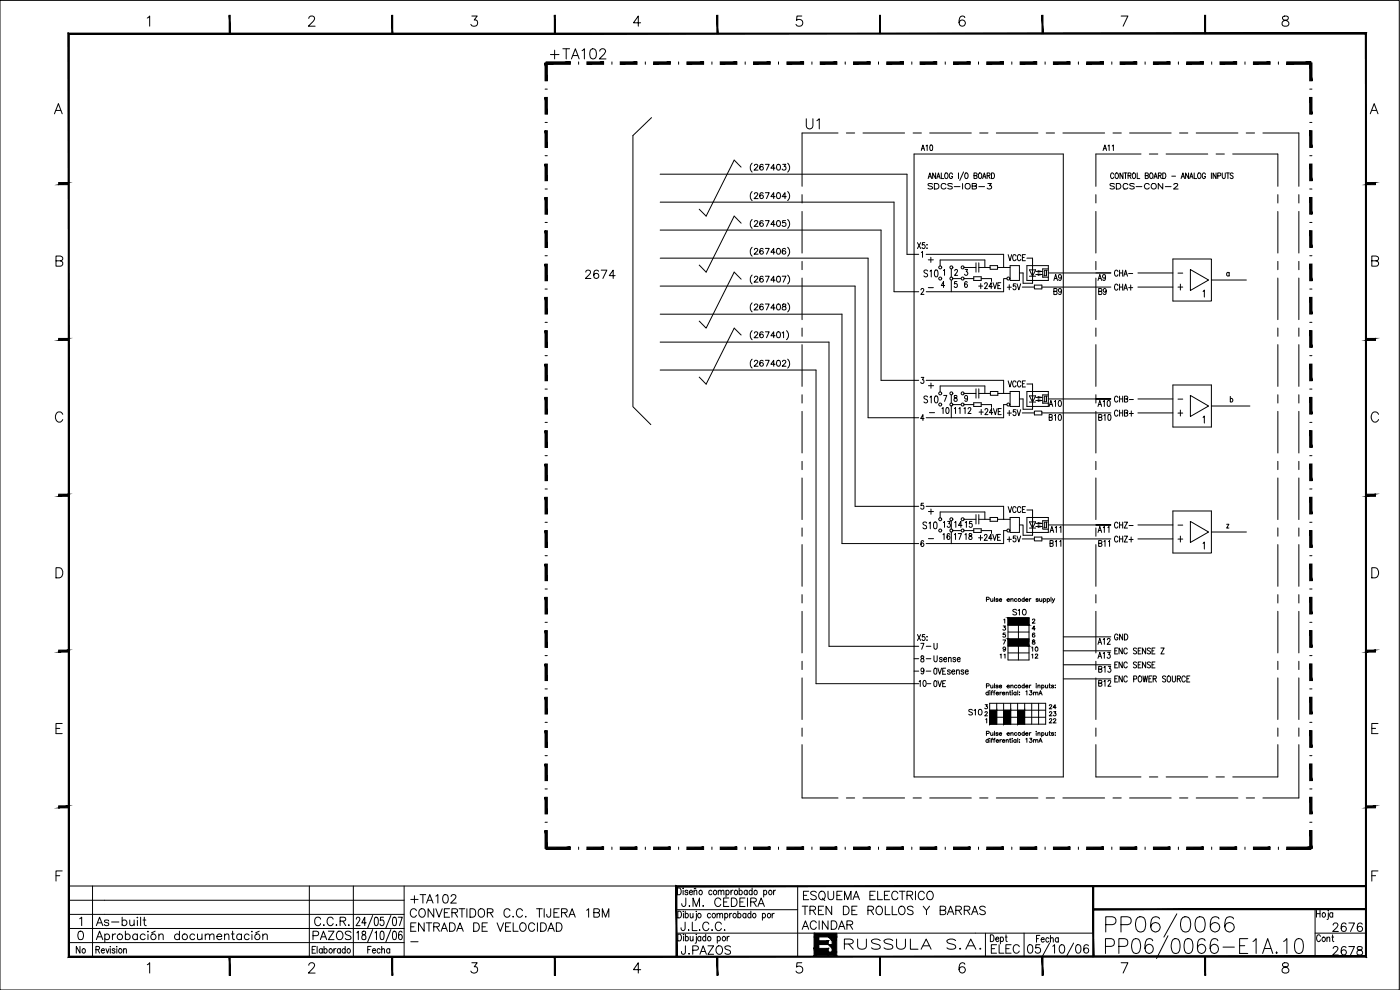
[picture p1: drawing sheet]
<svg xmlns="http://www.w3.org/2000/svg" width="420mm" height="297mm" viewBox="0 0 420 297" stroke-linecap="round" stroke-linejoin="round" font-family="sans-serif">
<defs><g id="words">
<text font-size="11" x="330.6" y="282.2">PP06/0066</text>
<g font-size="6.6">
<text x="164" y="19">+TA102</text>
<text x="240.6" y="39.9">U1</text>
<text x="252.2" y="286.1">RUSSULA S.A.</text>
</g>
<g font-size="6.2">
<text x="122.1" y="272.3">+TA102</text>
<text x="239.9" y="271.3">ESQUEMA ELECTRICO</text>
<text x="122.1" y="280.8">ENTRADA DE VELOCIDAD</text>
<text x="122.1" y="276.6">CONVERTIDOR C.C. TIJERA 1BM</text>
<text x="398.6" y="280.8">2676</text>
<text x="92.8" y="283.3">PAZOS</text>
</g>
<g font-size="5.7">
<text x="174.6" y="84.7">2674</text>
<text x="203.2" y="273">J.M. CEDEIRA</text>
<text x="239.5" y="275.5">TREN DE ROLLOS Y BARRAS</text>
<text x="27.5" y="279">As-built</text>
<text x="93.1" y="279">C.C.R.</text>
<text x="239.5" y="280.1">ACINDAR</text>
<text x="203.2" y="287.5">J.PAZOS</text>
<text x="296.3" y="287.2">ELEC</text>
<text x="398.6" y="287.9">2678</text>
</g>
<g font-size="5.3">
<text x="276.2" y="84.3">S10</text>
<text x="276.2" y="122.1">S10</text>
<text x="275.9" y="159.8">S10</text>
<text x="21.5" y="287.2">No</text>
</g>
<g font-size="4.9">
<text x="277.3" y="80.1">+</text>
<text x="301.3" y="79.4">VCCE</text>
<text x="333.4" y="84">CHA-</text>
<text x="292.5" y="87.8">+24VE</text>
<text x="300.9" y="88.2">+5V</text>
<text x="315" y="85.4">A9</text>
<text x="315" y="89.6">B9</text>
<text x="328.4" y="85.4">A9</text>
<text x="328.4" y="89.6">B9</text>
<text x="333.4" y="88.2">CHA+</text>
<text x="277.3" y="117.8">+</text>
<text x="281.5" y="125.2">10</text>
<text x="288.2" y="125.2">12</text>
<text x="288.9" y="125.2" transform="rotate(-90 288.9 125.2)">11</text>
<text x="292.5" y="125.6">+24VE</text>
<text x="300.9" y="125.9">+5V</text>
<text x="313.6" y="123.1">A10</text>
<text x="328.4" y="123.1">A10</text>
<text x="333.4" y="125.9">CHB+</text>
<text x="333.4" y="121.7">CHB-</text>
<text x="313.6" y="127.4">B10</text>
<text x="328.4" y="127.4">B10</text>
<text x="277.3" y="155.6">+</text>
<text x="301.3" y="154.9">VCCE</text>
<text x="281.9" y="159.5">13</text>
<text x="285.4" y="159.5">14</text>
<text x="288.6" y="159.5">15</text>
<text x="314" y="160.9">A11</text>
<text x="328.4" y="160.9">A11</text>
<text x="333.4" y="159.8">CHZ-</text>
<text x="281.9" y="163">16</text>
<text x="288.2" y="163">18</text>
<text x="292.5" y="163.3">+24VE</text>
<text x="300.9" y="163.7">+5V</text>
<text x="314" y="165.1">B11</text>
<text x="328.4" y="165.1">B11</text>
<text x="333.4" y="163.7">CHZ+</text>
<text x="302.7" y="185.9">S10</text>
<text x="328.4" y="194.4">A12</text>
<text x="333.4" y="193.3">GND</text>
<text x="279" y="203.6">0VE</text>
<text x="328.4" y="198.6">A13</text>
<text x="328.4" y="202.8">B13</text>
<text x="274.5" y="207.1">10</text>
<text x="279" y="207.1">0VE</text>
<text x="328.4" y="207.1">B12</text>
<text x="289.6" y="215.9">S10</text>
<text x="394.1" y="283.6">Cont</text>
</g>
<g font-size="4.4">
<text x="275.2" y="46.2">A10</text>
<text x="329.8" y="46.2">A11</text>
<text x="277.3" y="57.9">SDCS-IOB-3</text>
<text x="332" y="57.9">SDCS-CON-2</text>
<text x="283.3" y="203.6">sense</text>
</g>
<g font-size="4">
<text x="308.3" y="196.5">10</text>
<text x="280.8" y="199.7">sense</text>
<text x="298.8" y="198.6">11</text>
<text x="294.2" y="215.9">2</text>
<text x="313.6" y="215.9">23</text>
</g>
<g font-size="2.6">
<text x="352.4" y="83.3">-</text>
<text x="277.3" y="87.5">-</text>
<text x="277.6" y="124.9">-</text>
<text x="352.4" y="121">-</text>
<text x="352.4" y="158.7">-</text>
<text x="277.3" y="163">-</text>
<text x="122.1" y="283.6">-</text>
</g>
</g></defs>
<!-- layer: 2 -->
<g fill="none" stroke="#000" stroke-width=".3">
<path d="M193.7 18.6v.7M203.7 18.6v.7M213.7 18.6v.7M223.6 18.6v.7M233.6 18.6v.7M243.7 18.6v.7M253.7 18.6v.7M263.7 18.6v.7M273.6 18.6v.7M283.7 18.6v.7M293.7 18.6v.7M303.7 18.6v.7"/>
<path d="M313.6 18.6v.7M323.6 18.6v.7M333.7 18.6v.7M343.7 18.6v.7M353.7 18.6v.7M363.6 18.6v.7M373.6 18.6v.7M383.7 18.6v.7M393.4 18.6v.7M163.6 26.7h.7M163.6 36.7h.7M195.5 35.3l-5.6 5.4v81.3l5.4 5.4"/>
<path d="M393.1 26.7h.6M393.1 36.7h.6M163.6 46.7h.7M163.6 56.7h.7M198.1 52.3h74.1v24h2.1M222.4 50.2l-2.1-2.2-8.4 16.8-2.1-2M225.7 57.5a1.92 1.92 0 0 0 0 2.7M225.7 49a1.87 1.87 0 0 0 0 2.6M226.4 58.2l.3-.4h.4l.3 .4-.2 .5-.9 .9h1.2M226.4 49.7l.3-.4 .5 .1 .2 .2-1.1 1.4h1.2M229 58.1l-.1-.2a.87 .87 0 0 0-1 .6 .87 .87 0 0 0 .6 1.1 .55 .55 0 0 0 .6-.5 .55 .55 0 0 0-.5-.6 .55 .55 0 0 0-.6 .5M229 49.6l-.1-.2a.85 .85 0 0 0-1 .6 .85 .85 0 0 0 .6 1 .55 .55 0 0 0 .6-.5 .55 .55 0 0 0-.5-.6 .55 .55 0 0 0-.6 .5"/>
<path d="M229.7 57.8h1.1l-.8 1.8M229.7 49.3h1.1l-.8 1.7M232.6 59h-1.2l.8-1.2v1.8M232.6 50.4h-1.2l.8-1.1v1.7M233.3 57.9l.3-.1a.92 .92 0 0 1 .6 .9 .92 .92 0 0 1-.6 .9 1.14 1.14 0 0 1-.3-1.7zM233.3 49.4a.85 .85 0 0 1 1 .6 .85 .85 0 0 1-.6 1h-.1a1.1 1.1 0 0 1-.3-1.6zM234.9 49.3h.9l-.5 .6a.59 .59 0 0 1 .5 1 .59 .59 0 0 1-1.1-.2M236 59h-1.3l.9-1.2v1.8M236.4 57.5a1.83 1.83 0 0 1 0 2.7M236.4 49a1.78 1.78 0 0 1 0 2.6M393.1 46.7h.6M393.1 56.7h.6"/>
<path d="M163.6 66.7h.7M163.6 76.7h.7M198.1 77.5h62.4v47.8h13.8M198.1 69h66.3v45.1h9.9M198.1 60.6h70.2v26.9h6M222.4 67l-2.1-2.2-8.4 16.8-2.1-2.1M225.7 74.2a1.88 1.88 0 0 0 0 2.7M225.7 65.9a1.87 1.87 0 0 0 0 2.6M226.4 75l.3-.5 .5 .1 .2 .3-.2 .6-.9 .8h1.2M226.4 66.6l.3-.4 .7 .3-.2 .6-.9 .8h1.2M229 74.8l-.1-.2a.85 .85 0 0 0-1 .6 .85 .85 0 0 0 .6 1.1 .54 .54 0 0 0 .6-.5 .54 .54 0 0 0-.5-.6 .54 .54 0 0 0-.6 .5M229 66.4l-.1-.1a.85 .85 0 0 0-1 .6 .85 .85 0 0 0 .6 1 .55 .55 0 0 0 .6-.5 .55 .55 0 0 0-.5-.6 .55 .55 0 0 0-.6 .5"/>
<path d="M229.7 74.5h1.1l-.8 1.8M229.7 66.2h1.1l-.8 1.7M232.6 75.7h-1.2l.8-1.2v1.8M232.6 67.3h-1.2l.8-1.1v1.7M233.3 74.6a.85 .85 0 0 1 1 .6 .85 .85 0 0 1-.6 1.1l-.6-.4-.1-.6zM233.3 66.3l.3-.1a.89 .89 0 0 1 .6 .9 .89 .89 0 0 1-.6 .8 1.1 1.1 0 0 1-.3-1.6zM235.8 74.8l-.1-.2a.85 .85 0 0 0-1.1 .6 .85 .85 0 0 0 .6 1.1 .54 .54 0 0 0 .6-.5 .54 .54 0 0 0-.5-.6 .54 .54 0 0 0-.6 .5M235.8 66.2h-.9l-.1 .7a.61 .61 0 0 1 .9 0 .61 .61 0 0 1-.1 .9 .61 .61 0 0 1-.9-.2M236.4 74.2a1.78 1.78 0 0 1 0 2.7M236.4 65.9a1.78 1.78 0 0 1 0 2.6M393.1 66.7h.6M393.1 76.7h.6"/>
<path d="M163.6 86.7h.7M163.6 96.7h.7M198.1 94.3h54.6v68.8h21.6M198.1 85.8h58.5v66.1h17.7M222.4 83.8l-2.1-2.2-8.4 16.9-2.1-2.2M225.7 99.2a1.92 1.92 0 0 0 0 2.7M225.7 82.5a1.88 1.88 0 0 0 0 2.7M225.7 90.9a1.92 1.92 0 0 0 0 2.7M226.4 100l.3-.4h.4l.3 .3-.2 .6-.9 .8h1.2M226.4 83.3l.3-.4h.4l.3 .3-.2 .6-.9 .9h1.2M226.4 91.6l.3-.4 .5 .1 .2 .3-.2 .5-.9 .9h1.2M229 99.8l-.1-.2a.87 .87 0 0 0-1 .7 .87 .87 0 0 0 .6 1 .55 .55 0 0 0 .6-.5 .55 .55 0 0 0-.5-.6 .55 .55 0 0 0-.6 .5"/>
<path d="M229 83.1l-.1-.1a.87 .87 0 0 0-1 .6 .87 .87 0 0 0 .6 1.1 .55 .55 0 0 0 .6-.6 .55 .55 0 0 0-.5-.5 .55 .55 0 0 0-.6 .5M229 91.5l-.1-.2a.87 .87 0 0 0-1 .6 .87 .87 0 0 0 .6 1.1 .55 .55 0 0 0 .6-.5 .55 .55 0 0 0-.5-.6 .55 .55 0 0 0-.6 .5M229.7 99.6h1.1l-.8 1.7M229.7 82.9h1.1l-.8 1.8M229.7 91.2h1.1l-.8 1.8M232.6 84.1h-1.2l.8-1.2v1.8M232.6 92.4h-1.2l.8-1.2v1.8M233.3 99.6h.3a.92 .92 0 0 1 .6 .8 .92 .92 0 0 1-.6 .9 1.14 1.14 0 0 1-.3-1.7zM233.3 83l.3-.1a.92 .92 0 0 1 .6 .9 .92 .92 0 0 1-.6 .9 1.14 1.14 0 0 1-.3-1.7zM233.3 91.3l.3-.1a.92 .92 0 0 1 .6 .9 .92 .92 0 0 1-.6 .9 1.14 1.14 0 0 1-.3-1.7zM234.7 99.9l.5-.3v1.7M234.7 82.9h1.2l-.8 1.8"/>
<path d="M234.9 91.3v.5l.8 .3 .2 .3a.59 .59 0 0 1-.5 .6 .59 .59 0 0 1-.7-.3l.3-.6 .8-.5v-.3zM236.1 99.2a1.83 1.83 0 0 1 0 2.7M236.4 82.5a1.78 1.78 0 0 1 0 2.7M236.4 90.9a1.83 1.83 0 0 1 0 2.7M341.5 86.1h10.5M341.5 81.9h10.5M393.1 86.7h.6M393.1 96.7h.6M163.6 106.7h.7M163.6 116.7h.7M198.1 111h46.8v94.1h29.4M198.1 102.6h50.7v91.3h25.5"/>
<path d="M222.4 100.5l-2.1-2-8.4 16.8-2.1-2.2M225.7 107.8a1.88 1.88 0 0 0 0 2.6M226.4 108.5l.3-.4h.4l.3 .3-.2 .6-.9 .9h1.2M229 108.4l-.1-.2a.87 .87 0 0 0-1 .6 .87 .87 0 0 0 .6 1.1 .55 .55 0 0 0 .6-.5 .55 .55 0 0 0-.5-.6 .55 .55 0 0 0-.6 .5M229.7 108.1h1.1l-.8 1.8M232.6 100.7h-1.2l.8-1.1v1.7M232.6 109.3h-1.2l.8-1.2v1.8M233.3 108.2l.3-.1a.92 .92 0 0 1 .6 .9 .92 .92 0 0 1-.6 .9 1.14 1.14 0 0 1-.3-1.7zM234.8 108.5l.4-.4h.3l.3 .3-.2 .6-.9 .9h1.2M236.4 107.8a1.78 1.78 0 0 1 0 2.6M341.5 119.7h10.5M393.1 106.7h.6"/>
<path d="M393.1 116.7h.6M163.6 126.7h.7M163.6 136.7h.7M341.5 123.9h10.5M393.1 126.7h.6M393.1 136.7h.6M163.6 146.7h.7M163.6 156.7h.7M341.5 157.5h10.5M393.1 146.7h.6M393.1 156.7h.6M163.6 166.7h.7"/>
<path d="M163.6 176.7h.7M296 179.9l.8-.1v-.5l-.8-.1v1.3M297.3 179.6l.1 .8 .6-.2M298 179.6v.9M298.4 179.2v1.3M299.6 179.8l-.3-.2-.4 .1v.2l.7 .4-.3 .2-.4-.2M299.9 180h.7a.39 .39 0 0 0-.5-.4 .39 .39 0 0 0-.1 .7l.2 .2 .4-.2M302.2 180l.7-.1a.4 .4 0 0 0-.6-.1 .4 .4 0 0 0 0 .6 .4 .4 0 0 0 .6-.1M303.4 179.9l.3-.3 .3 .1v.8M303.4 179.6v.9M305.2 179.8a.4 .4 0 0 0-.6 0 .4 .4 0 0 0 0 .5 .4 .4 0 0 0 .6 0M307.4 179.8a.4 .4 0 0 0-.6 0 .4 .4 0 0 0 0 .5 .4 .4 0 0 0 .6 0"/>
<path d="M307.4 179.2v1.3M307.8 180l.7-.1a.4 .4 0 0 0-.6-.1 .4 .4 0 0 0 0 .6 .4 .4 0 0 0 .6-.1M308.9 179.6v.9M309.4 179.6l-.5 .4M311.6 179.8l-.2-.2-.4 .1v.2l.6 .4-.2 .2-.5-.2M312 179.6l.1 .8 .6-.2M312.7 179.6v.9M313.1 179.8a.4 .4 0 0 1 .6 0 .4 .4 0 0 1 0 .5 .4 .4 0 0 1-.6 0M313.1 179.6v1.3M314.3 179.8a.4 .4 0 0 1 .6 0 .4 .4 0 0 1 0 .5 .4 .4 0 0 1-.6 0M314.3 179.6v1.3M315.4 179.2v1.3"/>
<path d="M315.8 179.6l.3 .9 .4-.9M341.5 161.7h10.5M393.1 166.7h.6M393.1 176.7h.6M163.6 186.7h.7M163.6 196.7h.7M301 192h.8l-.6 1.3M301.1 187.8h.7l-.4 .5a.42 .42 0 0 1 .4 .3 .42 .42 0 0 1-.3 .5 .42 .42 0 0 1-.5-.3M301.7 189.9h-.6l-.1 .5a.44 .44 0 0 1 .7 0 .44 .44 0 0 1-.1 .7 .44 .44 0 0 1-.6-.1M302.5 185.4v12.6h6.3v-4.8M302.5 189.6h6.3M302.5 195.9h6.3"/>
<path d="M302.5 193.8h6.3M302.5 191.7h6.3M305.6 185.4v12.6M308.8 185.4v7.2M310.6 190.1l-.3-.2a.6 .6 0 0 0-.5 .7 .6 .6 0 0 0 .6 .5 .39 .39 0 0 0 0-.7 .39 .39 0 0 0-.6 .4M310.7 188.7h-.9l.6-.9v1.3M316.1 180.5l-.4 .4M393.1 186.7h.6M393.1 196.7h.6M163.6 206.7h.7M163.6 216.7h.7M296 205.8h.8v-.5l-.8-.2v1.3"/>
<path d="M296.6 207.8a.4 .4 0 0 0-.6 0 .4 .4 0 0 0 0 .6 .4 .4 0 0 0 .6-.1M296.6 207.2v1.3M297 207.3h.1M297 211h16.8v6.3h-16.8M297 213.1h16.8M297 215.2h16.8M297.1 207.7v.8M297.3 205.6l.1 .8 .6-.3M297.3 219.8l.2 .9 .5-.3M297.4 207.7h.5M297.9 207.2l-.3 .3v1M298 205.6v.8"/>
<path d="M298 219.8v.9M298.2 207.7h.4M298.4 205.1v1.3M298.4 219.4v1.3M298.7 207.2l-.4 .3v1M299 208h.7a.42 .42 0 0 0-.7-.2 .42 .42 0 0 0 0 .7 .42 .42 0 0 0 .7-.2M299.1 211v6.3M299.6 205.8l-.3-.2h-.4v.3l.7 .3-.3 .2-.4-.2M299.6 220l-.7-.1v.2l.7 .4-.3 .2-.4-.2M299.9 205.9h.7a.39 .39 0 0 0-.5-.3 .39 .39 0 0 0-.1 .6l.2 .2 .4-.2M300.1 207.7v.8M300.6 207.7l-.5 .3"/>
<path d="M300.8 208h.7a.42 .42 0 0 0-.6-.2 .42 .42 0 0 0 0 .7 .42 .42 0 0 0 .6-.2M301.2 211v6.3M302 207.9l.6-.2v.8M302 207.7v.8M302.2 205.9l.7-.1a.4 .4 0 0 0-.6-.1 .4 .4 0 0 0 0 .6 .4 .4 0 0 0 .6-.1M303 207.7h.4M303.1 207.2v1.1l.3 .2M303.3 211v6.3M303.4 205.8l.3-.2h.3v.8M303.4 205.6v.8M303.4 219.8v.9M303.7 207.3h.1"/>
<path d="M303.8 207.7v.8M304.9 207.8a.4 .4 0 0 0-.6 0 .4 .4 0 0 0 0 .6 .4 .4 0 0 0 .6-.1M304.9 207.7v.8M305.2 205.8a.4 .4 0 0 0-.6-.1 .4 .4 0 0 0 0 .6 .4 .4 0 0 0 .6-.1M305.2 220a.4 .4 0 0 0-.6-.1 .4 .4 0 0 0 0 .6 .4 .4 0 0 0 .6 0M305.4 211v6.3M305.4 207.2v1.3M305.9 208.4h.1M305.9 207.7h.1M307.4 205.8a.4 .4 0 0 0-.6-.1 .4 .4 0 0 0 0 .6 .4 .4 0 0 0 .6-.1M307.4 220a.4 .4 0 0 0-.6-.1 .4 .4 0 0 0 0 .6 .4 .4 0 0 0 .6 0M307.4 205.1v1.3"/>
<path d="M307.4 219.4v1.3M307.5 211v6.3M307.8 205.9l.7-.1a.4 .4 0 0 0-.6-.1 .4 .4 0 0 0 0 .6 .4 .4 0 0 0 .6-.1M307.9 207.5l.3-.3v1.3M308.9 205.6v.8M308.9 219.8v.9M309 207.2h.7l-.4 .5a.42 .42 0 0 1 .4 .6 .42 .42 0 0 1-.7 .1l-.1-.1M309.4 205.6l-.5 .3M309.4 219.8l-.5 .4M309.6 211v6.3M310.2 207.9l.6-.2v.8M310.2 207.7v.8"/>
<path d="M310.8 207.9l.6-.2 .1 .8M310.9 205.2h.1M310.9 219.4h.1M311 205.6v.8M311 219.9v.8M311.5 205.8l.3-.2h.3v.8M311.5 205.6v.8M311.5 219.8v.9M311.7 211v6.3M311.8 208.5l.5-1.3 .5 1.3M312 208.1h.5M312.6 205.8a.4 .4 0 0 1 .6-.1 .4 .4 0 0 1 0 .6 .4 .4 0 0 1-.6-.1"/>
<path d="M312.6 220a.4 .4 0 0 1 .6-.1 .4 .4 0 0 1 0 .6 .4 .4 0 0 1-.6 0M312.6 205.6v1.2M312.6 219.8v1.3M313.8 205.6v.8l.6-.3M313.8 219.8v.8l.3 .1 .3-.3M314.4 205.6v.8M314.4 219.8v.9M314.8 205.6h.4M314.8 219.8h.4M315 205.1v1.3h.3M315 219.4v1l.3 .3M316.2 205.8l-.2-.2h-.4v.3l.6 .3-.2 .2-.4-.2"/>
<path d="M316.2 220l-.6-.1v.2l.6 .4-.2 .2-.4-.2M316.7 219.8h.1M316.7 205.6h.1M316.7 206.3h.1M393.1 206.7h.6M393.1 216.7h.6M163.6 226.7h.7M163.6 236.7h.7M296 220.1l.8-.2v-.4l-.8-.1v1.3M296.6 222.1a.4 .4 0 0 0-.6-.1 .4 .4 0 0 0 0 .6 .4 .4 0 0 0 .6 0M296.6 221.5v1.2M297 221.6h.1"/>
<path d="M297.1 222v.7M297.4 221.9h.5M297.9 221.5l-.3 .2v1M298.2 221.9h.4M298.7 221.5l-.4 .2v1M299 222.3h.7a.42 .42 0 0 0-.7-.2 .42 .42 0 0 0 0 .7 .42 .42 0 0 0 .7-.2M299.9 220.2h.7a.4 .4 0 0 0-.6-.3 .4 .4 0 0 0 .1 .7l.5-.1M300.1 221.9v.8M300.6 221.9l-.5 .4M300.8 222.3h.7a.42 .42 0 0 0-.6-.2 .42 .42 0 0 0 0 .7 .42 .42 0 0 0 .6-.2M302 222.2l.3-.3 .3 .1v.7M302 221.9v.8"/>
<path d="M302.2 220.2l.7-.1a.39 .39 0 0 0-.6-.1 .39 .39 0 0 0 0 .6 .39 .39 0 0 0 .6-.1M303 221.9h.4M303.1 221.5v1l.3 .2M303.4 220.1l.6-.2v.8M303.7 221.6h.1M303.8 222v.7M304.9 222.1a.4 .4 0 0 0-.6-.1 .4 .4 0 0 0 0 .6 .4 .4 0 0 0 .6 0M304.9 221.9v.8M305.4 221.5v1.2M305.9 221.9h.1M305.9 222.6h.1M307.8 220.2l.7-.1a.39 .39 0 0 0-.6-.1 .39 .39 0 0 0 0 .6 .39 .39 0 0 0 .6-.1"/>
<path d="M307.9 221.7l.3-.2v1.2M309 221.5h.7l-.4 .5a.41 .41 0 0 1 .3 .6 .41 .41 0 0 1-.7-.1M310.2 222.2l.3-.3 .3 .1v.7M310.2 221.9v.8M310.8 222.2l.5-.3 .2 .8M311.5 220.1l.6-.2v.8M311.8 222.7l.5-1.2 .5 1.2M312 222.3h.5M316.7 220.5h.1M393.1 226.7h.6M393.1 236.7h.6M163.6 246.7h.7"/>
<path d="M163.9 254.2v.7M173.7 254.2v.7M183.6 254.2v.7M193.7 254.2v.7M203.7 254.2v.7M213.7 254.2v.7M223.6 254.2v.7M233.6 254.2v.7M243.7 254.2v.7M253.7 254.2v.7M263.7 254.2v.7M273.6 254.2v.7"/>
<path d="M283.7 254.2v.7M293.7 254.2v.7M303.7 254.2v.7M313.6 254.2v.7M323.6 254.2v.7M333.7 254.2v.7M343.7 254.2v.7M353.7 254.2v.7M363.6 254.2v.7M373.6 254.2v.7M383.7 254.2v.7M393.1 246.7h.6"/>
<path d="M393.1 254.5h.6M245.7 281.1v1.2M245.7 283.4v1.2"/>
<circle cx="305.9" cy="180" r=".42"/>
<circle cx="305.9" cy="206" r=".42"/>
<circle cx="305.9" cy="220.2" r=".4"/>
</g>
<g fill="#000" stroke="#000" stroke-width=".3">
<path d="M248.6 283.4h1.1v1.2zM248.6 281.1h1.1v1.2z"/>
<path d="M186.1 18.6v.7l5.1-.7zM186.1 19.3l5.1-.7v.7z"/>
<path d="M196.2 18.6v.7l5-.7zM196.2 19.3l5-.7v.7z"/>
<path d="M206.2 18.6v.7l5-.7zM206.2 19.3l5-.7v.7z"/>
<path d="M216.2 18.6v.7l4.9-.7zM216.2 19.3l4.9-.7v.7z"/>
<path d="M226.1 18.6v.7l5-.7zM226.1 19.3l5-.7v.7z"/>
<path d="M236.2 18.6v.7l5-.7zM236.2 19.3l5-.7v.7z"/>
<path d="M246.2 18.6v.7l5-.7zM246.2 19.3l5-.7v.7z"/>
<path d="M256.2 18.6v.7l5-.7zM256.2 19.3l5-.7v.7z"/>
<path d="M266.1 18.6v.7l5-.7zM266.1 19.3l5-.7v.7z"/>
<path d="M276.1 18.6v.7l5-.7zM276.1 19.3l5-.7v.7z"/>
<path d="M286.2 18.6v.7l5-.7zM286.2 19.3l5-.7v.7z"/>
<path d="M296.2 18.6v.7l5-.7zM296.2 19.3l5-.7v.7z"/>
<path d="M306.2 18.6v.7l4.9-.7zM306.2 19.3l4.9-.7v.7z"/>
<path d="M316.1 18.6v.7l5-.7zM316.1 19.3l5-.7v.7z"/>
<path d="M326.1 18.6v.7l5.1-.7zM326.1 19.3l5.1-.7v.7z"/>
<path d="M336.2 18.6v.7l5-.7zM336.2 19.3l5-.7v.7z"/>
<path d="M346.2 18.6v.7l5-.7zM346.2 19.3l5-.7v.7z"/>
<path d="M356.2 18.6v.7l4.9-.7zM356.2 19.3l4.9-.7v.7z"/>
<path d="M366.1 18.6v.7l5-.7zM366.1 19.3l5-.7v.7z"/>
<path d="M376.2 18.6v.7l5-.7zM376.2 19.3l5-.7v.7z"/>
<path d="M386.2 18.6v.7l7.2-.7zM386.2 19.3l7.2-.7v.7z"/>
<path d="M393.1 18.9l.6 5.3v-5.3zM393.1 18.9l.6 5.3h-.6z"/>
<path d="M163.6 29.2v5h.7zM163.6 29.2h.7v5z"/>
<path d="M163.6 18.9v5.3h.7zM163.6 18.9h.7v5.3z"/>
<path d="M393.1 29.2l.6 5v-5zM393.1 29.2l.6 5h-.6z"/>
<path d="M393.1 39.2l.6 5v-5zM393.1 39.2l.6 5h-.6z"/>
<path d="M163.6 49.2v5h.7zM163.6 49.2h.7v5z"/>
<path d="M163.6 39.2v5h.7zM163.6 39.2h.7v5z"/>
<path d="M393.1 49.2l.6 5v-5zM393.1 49.2l.6 5h-.6z"/>
<path d="M393.1 59.3l.6 4.9v-4.9zM393.1 59.3l.6 4.9h-.6z"/>
<path d="M163.6 69.2v5h.7zM163.6 69.2h.7v5z"/>
<path d="M163.6 59.3v4.9h.7zM163.6 59.3h.7v4.9z"/>
<path d="M393.1 69.2l.6 5v-5zM393.1 69.2l.6 5h-.6z"/>
<path d="M393.1 79.2l.6 5v-5zM393.1 79.2l.6 5h-.6z"/>
<path d="M163.6 89.2v5h.7zM163.6 89.2h.7v5z"/>
<path d="M163.6 79.2v5h.7zM163.6 79.2h.7v5z"/>
<path d="M393.1 89.2l.6 5v-5zM393.1 89.2l.6 5h-.6z"/>
<path d="M393.1 99.2l.6 5v-5zM393.1 99.2l.6 5h-.6z"/>
<path d="M163.6 109.2v5h.7zM163.6 109.2h.7v5z"/>
<path d="M163.6 99.2v5h.7zM163.6 99.2h.7v5z"/>
<path d="M393.1 109.2l.6 5v-5zM393.1 109.2l.6 5h-.6z"/>
<path d="M393.1 119.2l.6 5v-5zM393.1 119.2l.6 5h-.6z"/>
<path d="M163.6 129.2v5h.7zM163.6 129.2h.7v5z"/>
<path d="M163.6 119.2v5h.7zM163.6 119.2h.7v5z"/>
<path d="M393.1 129.2l.6 5v-5zM393.1 129.2l.6 5h-.6z"/>
<path d="M393.1 139.2l.6 5v-5zM393.1 139.2l.6 5h-.6z"/>
<path d="M163.6 149.2v5h.7zM163.6 149.2h.7v5z"/>
<path d="M163.6 139.2v5h.7zM163.6 139.2h.7v5z"/>
<path d="M393.1 149.2l.6 5v-5zM393.1 149.2l.6 5h-.6z"/>
<path d="M393.1 159.2l.6 5v-5zM393.1 159.2l.6 5h-.6z"/>
<path d="M163.6 169.2v5h.7zM163.6 169.2h.7v5z"/>
<path d="M163.6 159.2v5h.7zM163.6 159.2h.7v5z"/>
<path d="M393.1 169.2l.6 5v-5zM393.1 169.2l.6 5h-.6z"/>
<path d="M393.1 179.2l.6 5v-5zM393.1 179.2l.6 5h-.6z"/>
<path d="M163.6 189.2v5h.7zM163.6 189.2h.7v5z"/>
<path d="M163.6 179.2v5h.7zM163.6 179.2h.7v5z"/>
<path d="M302.5 191.7l6.3 2.1h-6.3zM302.5 191.7l6.3 2.1v-2.1z"/>
<path d="M393.1 189.2l.6 5v-5zM393.1 189.2l.6 5h-.6z"/>
<path d="M393.1 199.2l.6 5v-5zM393.1 199.2l.6 5h-.6z"/>
<path d="M163.6 209.2v5h.7zM163.6 209.2h.7v5z"/>
<path d="M163.6 199.2v5h.7zM163.6 199.2h.7v5z"/>
<path d="M297 213.1h2.1l-2.1 4.2zM299.1 213.1l-2.1 4.2h2.1z"/>
<path d="M301.2 213.1h2.1l-2.1 4.2zM303.3 213.1l-2.1 4.2h2.1z"/>
<path d="M305.4 213.1h2.1l-2.1 4.2zM307.5 213.1l-2.1 4.2h2.1z"/>
<path d="M393.1 209.2l.6 5v-5zM393.1 209.2l.6 5h-.6z"/>
<path d="M393.1 219.2l.6 5v-5zM393.1 219.2l.6 5h-.6z"/>
<path d="M163.6 229.2v5h.7zM163.6 229.2h.7v5z"/>
<path d="M163.6 219.2v5h.7zM163.6 219.2h.7v5z"/>
<path d="M393.1 229.2l.6 5v-5zM393.1 229.2l.6 5h-.6z"/>
<path d="M393.1 239.2l.6 5v-5zM393.1 239.2l.6 5h-.6z"/>
<path d="M163.6 249.2v5.3h.7zM163.6 249.2h.7v5.3z"/>
<path d="M163.6 239.2v5h.7zM163.6 239.2h.7v5z"/>
<path d="M163.9 254.9h7.3v-.7zM163.9 254.2h7.3l-7.3 .7z"/>
<path d="M176.1 254.9h5v-.7zM176.1 254.2h5l-5 .7z"/>
<path d="M186.1 254.9h5.1v-.7zM186.1 254.2h5.1l-5.1 .7z"/>
<path d="M196.2 254.9h5v-.7zM196.2 254.2h5l-5 .7z"/>
<path d="M206.2 254.9h5v-.7zM206.2 254.2h5l-5 .7z"/>
<path d="M216.2 254.9h4.9v-.7zM216.2 254.2h4.9l-4.9 .7z"/>
<path d="M226.1 254.9h5v-.7zM226.1 254.2h5l-5 .7z"/>
<path d="M236.2 254.9h5v-.7zM236.2 254.2h5l-5 .7z"/>
<path d="M246.2 254.9h5v-.7zM246.2 254.2h5l-5 .7z"/>
<path d="M256.2 254.9h5v-.7zM256.2 254.2h5l-5 .7z"/>
<path d="M266.1 254.9h5v-.7zM266.1 254.2h5l-5 .7z"/>
<path d="M276.1 254.9h5v-.7zM276.1 254.2h5l-5 .7z"/>
<path d="M286.2 254.9h5v-.7zM286.2 254.2h5l-5 .7z"/>
<path d="M296.2 254.9h5v-.7zM296.2 254.2h5l-5 .7z"/>
<path d="M306.2 254.9h4.9v-.7zM306.2 254.2h4.9l-4.9 .7z"/>
<path d="M316.1 254.9h5v-.7zM316.1 254.2h5l-5 .7z"/>
<path d="M326.1 254.9h5.1v-.7zM326.1 254.2h5.1l-5.1 .7z"/>
<path d="M336.2 254.9h5v-.7zM336.2 254.2h5l-5 .7z"/>
<path d="M346.2 254.9h5v-.7zM346.2 254.2h5l-5 .7z"/>
<path d="M356.2 254.9h4.9v-.7zM356.2 254.2h4.9l-4.9 .7z"/>
<path d="M366.1 254.9h5v-.7zM366.1 254.2h5l-5 .7z"/>
<path d="M376.2 254.9h5v-.7zM376.2 254.2h5l-5 .7z"/>
<path d="M386.2 254.9h7.2v-.7zM386.2 254.2h7.2l-7.2 .7z"/>
<path d="M393.1 249.2l.6 5.3v-5.3zM393.1 249.2l.6 5.3h-.6z"/>
<path d="M245.7 281.1l-1.4 3.5h1.4zM244.3 281.1h1.4l-1.4 3.5z"/>
<path d="M245.7 282.3v1.1l2.9-1.1zM245.7 283.4l2.9-1.1v1.1z"/>
<path d="M244.3 286.8l4.3-2.2v2.2zM244.3 284.6v2.2l4.3-2.2z"/>
<path d="M249.7 281.1v4.6l1.4-4.6zM251.1 281.1v4.6h-1.4z"/>
<path d="M248.6 285.7l2.5 1.1v-1.1zM248.6 285.7l2.5 1.1h-2.5z"/>
</g>
<!-- layer: 25PK -->
<g fill="none" stroke="#000" stroke-width=".3">
<path d="M251.5 39.9h-10.8v16M254 39.9h2.5M259 39.9h12.5M274 39.9h2.5M279 39.9h12.5M294 39.9h2.5M299 39.9h12.5M314 39.9h2.5M319 39.9h12.5M334 39.9h2.5M339 39.9h12.5M354 39.9h2.5"/>
<path d="M359 39.9h12.5M374 39.9h2.5M379 39.9h10.8v16M240.7 58.4v2.5M328.9 58.4v2.5M342.4 46.2h-13.5v9.7M344.9 46.2h2.6M350 46.2h12.5M365 46.2h2.5M370 46.2h13.5v9.7M383.5 58.4v2.5M389.8 58.4v2.5"/>
<path d="M240.7 63.4v12.5M240.7 78.4v2.5M328.9 63.4v12.5M328.9 78.4v2.5M383.5 63.4v12.5M383.5 78.4v2.5M389.8 63.4v12.5M389.8 78.4v2.5M240.7 83.4v12.5M240.7 98.4v2.5M328.9 83.4v12.5M328.9 98.4v2.5"/>
<path d="M383.5 83.4v12.5M383.5 98.4v2.5M389.8 83.4v12.5M389.8 98.4v2.5M240.7 103.4v12.5M240.7 118.4v2.5M328.9 103.4v12.5M383.5 103.4v12.5M383.5 118.4v2.5M389.8 103.4v12.5M389.8 118.4v2.5M240.7 123.4v12.5"/>
<path d="M240.7 138.4v2.5M328.9 123.4v12.5M328.9 138.4v2.5M383.5 123.4v12.5M383.5 138.4v2.5M389.8 123.4v12.5M389.8 138.4v2.5M240.7 143.4v12.5M240.7 158.4v2.5M328.9 143.4v12.5M383.5 143.4v12.5M383.5 158.4v2.5"/>
<path d="M389.8 143.4v12.5M389.8 158.4v2.5M240.7 163.4v12.5M240.7 178.4v2.5M328.9 163.4v12.5M328.9 178.4v2.5M383.5 163.4v12.5M383.5 178.4v2.5M389.8 163.4v12.5M389.8 178.4v2.5M240.7 183.4v12.5M240.7 198.4v2.5"/>
<path d="M328.9 183.4v12.5M383.5 183.4v12.5M383.5 198.4v2.5M389.8 183.4v12.5M389.8 198.4v2.5M240.7 203.4v12.5M240.7 218.4v2.5M328.9 203.4v12.5M328.9 218.4v2.5M383.5 203.4v12.5M383.5 218.4v2.5M389.8 203.4v12.5"/>
<path d="M389.8 218.4v2.5M240.7 223.4v16h10.8M254 239.4h2.5M259 239.4h12.5M274 239.4h2.5M279 239.4h12.5M294 239.4h2.5M299 239.4h12.5M314 239.4h2.5M319 239.4h12.5M328.9 223.4v9.7h13.5M334 239.4h2.5"/>
<path d="M339 239.4h12.5M344.9 233.1h2.6M350 233.1h12.5M354 239.4h2.5M359 239.4h12.5M365 233.1h2.5M374 239.4h2.5M383.5 223.4v9.7h-13.5M389.8 223.4v16h-10.8"/>
</g>
<!-- layer: 25 -->
<g fill="none" stroke="#000" stroke-width=".3">
<path d="M274.3 46.2h44.8v186.9h-44.8zM278.6 53.6l.5-1.7 .5 1.7M280.8 51.9v1.7l-.9-1.7v1.7M281.1 53.6l.5-1.7 .6 1.7M282.5 51.9v1.7h.8M283.8 52l.1-.1a.87 .87 0 0 1 .6 .8 .87 .87 0 0 1-.6 .9 1.13 1.13 0 0 1-.1-1.6zM285.9 52.3a.5 .5 0 0 0-.6-.4 .5 .5 0 0 0-.4 .6v.4a.51 .51 0 0 0 .5 .7 .51 .51 0 0 0 .5-.7h-.4M287.7 51.9v1.7M289.2 51.6l-1.2 2.5M289.8 52l.1-.1a.87 .87 0 0 1 .7 .8 .87 .87 0 0 1-.7 .9 1.13 1.13 0 0 1-.1-1.6zM292.3 52.7l.8-.1 .1-.5-.9-.2v1.7l.9-.2v-.4l-.3-.3M293.9 52l.1-.1a.87 .87 0 0 1 .7 .8 .87 .87 0 0 1-.7 .9 1.13 1.13 0 0 1-.1-1.6z"/>
<path d="M294.9 53.6l.5-1.7 .5 1.7M296.2 52.7l.8-.1v-.6l-.8-.1v1.7M296.7 52.7l.4 .9M297.6 51.9a.85 .85 0 0 1 .9 .8 .85 .85 0 0 1-.9 .9zM334.3 52.3a.5 .5 0 0 0-.6-.4 .5 .5 0 0 0-.4 .6v.4a.5 .5 0 0 0 .4 .7 .5 .5 0 0 0 .6-.4M334.9 52l.1-.1a.87 .87 0 0 1 .7 .8 .87 .87 0 0 1-.7 .9 1.13 1.13 0 0 1-.1-1.6zM337 51.9v1.7l-.9-1.7v1.7M337.3 51.9h.9M337.8 51.9v1.7M338.5 52.7l.8-.1 .1-.5-.9-.2v1.7M339 52.7l.4 .9M340.1 52l.1-.1a.87 .87 0 0 1 .7 .8 .87 .87 0 0 1-.7 .9 1.13 1.13 0 0 1-.1-1.6z"/>
<path d="M341.3 51.9v1.7h.8M343.7 52.7l.8-.1v-.6l-.8-.1v1.7l.8-.1 .1-.5-.3-.3M345.3 52l.1-.1a.87 .87 0 0 1 .7 .8 .87 .87 0 0 1-.7 .9 1.13 1.13 0 0 1-.1-1.6zM346.3 53.6l.5-1.7 .5 1.7M347.6 52.7l.8-.1v-.6l-.8-.1v1.7M348.1 52.7l.4 .9M349 51.9a.85 .85 0 0 1 .9 .8 .85 .85 0 0 1-.9 .9zM354.5 53.6l.5-1.7 .5 1.7M356.7 51.9v1.7l-.9-1.7v1.7M357 53.6l.5-1.7 .6 1.7M357.2 53h.7M358.4 51.9v1.7h.8"/>
<path d="M359.7 52l.1-.1a.87 .87 0 0 1 .7 .8 .87 .87 0 0 1-.7 .9 1.13 1.13 0 0 1-.1-1.6zM361.8 52.3a.5 .5 0 0 0-.6-.4 .5 .5 0 0 0-.4 .6v.4a.51 .51 0 0 0 .5 .7 .51 .51 0 0 0 .5-.7h-.4M363.6 51.9v1.7M365 51.9v1.7l-.9-1.7v1.7M365.5 52.8l.8-.1v-.7l-.8-.1v1.7M366.8 51.9v1.2l.4 .5 .5-.3v-1.4M368 51.9h.9M368.5 51.9v1.7M370.1 52.1l-.3-.2-.5 .1-.1 .3 .8 .6 .1 .4-.3 .3-.6-.3M274.3 76.3h1.4M275.3 72.8l1 1.8M276.3 72.8l-1 1.8"/>
<path d="M277.5 72.8h-.6l-.1 .8a.53 .53 0 0 1 .7 0 .53 .53 0 0 1 0 .7 .53 .53 0 0 1-.8-.1M278 76.3h23.2M278.1 73.5h.2zM278.1 74.5h.2zM282.2 78h13.4v2.2M292.9 78.9v2.7M293.8 78.9v2.7M297.1 79.7h2.3v1.1h-2.3zM303.1 79.7v4.4h2.8v-4.4M308.2 79.7h6.4v4.4h-6.4zM309.9 77.5v7.5h-2.9v-3.1h-1.1M274.3 87.5h1.4"/>
<path d="M276.4 87v-.1a.43 .43 0 0 1 .6-.3 .43 .43 0 0 1 .2 .6l-.8 1.1h.9M278 87.5h23.2M283.5 85.7h-1l.7-1.2v1.8M285.5 80.7v2.5M285.5 84.1v3.4M286.6 81.3l.2-.5 .6 .4-.9 1.4h.9M287.2 84.5h-.7l-.1 .7a.53 .53 0 0 1 .8 0 .53 .53 0 0 1-.1 .8 .53 .53 0 0 1-.7-.1M289.3 80.2h3.6M289.3 83.6h2.9M289.6 80.8h.8l-.4 .7a.53 .53 0 0 1 .4 .8 .53 .53 0 0 1-.9 0M290.3 84.7l-.3-.2a1.02 1.02 0 0 0-.1 1.8 .51 .51 0 0 0 .5-.8 .51 .51 0 0 0-.9-.1v.3M293.8 80.2h3.3"/>
<path d="M299.4 80.2h1.8M306.8 86.1h3.6M308.9 81h1.9l-.9 1.9zM308.9 82.9h1.9M310.4 85.5h2.3v1.2h-2.3zM310.9 81.4h1.6M310.9 82.4h1.6M312.7 86.1h20.7M313.2 82.7h.9M314.6 81.9h18.8M314.6 80.7h-1.7v2.5h1.7M353.5 86.1h1.5"/>
<path d="M354.2 85.2v1.8M361.1 87.4l.3-.4v2.1M368.9 81.9a.46 .46 0 0 0-.6 .1 .46 .46 0 0 0 0 .6 .46 .46 0 0 0 .6 0M368.9 81.7v1.1M274.3 114.1h1.4M278 114.1h23.2v4M282.2 115.8h13.4v2.3M285.5 118.5v2.4M286.4 118.7v.5a.66 .66 0 0 1 .8 .4 .66 .66 0 0 1-.3 .8 .57 .57 0 0 1-.6-.6 .57 .57 0 0 1 .7-.5l.1-.6zM289.3 118.1h3.6M290.4 119.2l-.2 .5a.49 .49 0 0 1-.7-.2 .49 .49 0 0 1 .2-.7 .49 .49 0 0 1 .6 .1l.1 .3a.83 .83 0 0 1-.5 1.2l-.3-.2M292.9 116.7v2.8"/>
<path d="M293.8 118.1h3.4M293.8 116.7v2.8M297.2 117.5h2.3v1.1h-2.3zM299.5 118.1h3.6M302.6 114.3l.5 1.8 .5-1.8M304.9 114.7a.52 .52 0 0 0-.6-.4 .52 .52 0 0 0-.4 .7v.4a.53 .53 0 0 0 .4 .7 .53 .53 0 0 0 .6-.5M306.4 114.7a.53 .53 0 0 0-.7-.4 .53 .53 0 0 0-.3 .7v.4a.53 .53 0 0 0 .3 .7 .53 .53 0 0 0 .7-.5M306.8 115.1h.6M307.7 114.3h-.9v1.8h.9M308.2 117.5h6.4v4.4h-6.4zM308.2 115.2h1.7v7.6h-2.9v-3.1h-1.1M308.9 118.8h1.9l-.9 1.8z"/>
<path d="M310.9 119.2h1.6M314.6 119.7h18.8h-4.5M369.2 119.7l.2-.1a.46 .46 0 0 1 .6 .5 .46 .46 0 0 1-.8 .3M369.2 118.9v1.7M274.3 125.3h1.4M277.3 125.6h-1l.7-1.2v1.8M278 125.3h23.2M303.1 121.9v-4.4h2.8v4.4M306.8 123.9h3.6M308.9 120.6h1.9M310.4 123.3h2.3v1.2h-2.3zM310.9 120.2h1.6"/>
<path d="M312.7 123.9h20.7M353.5 123.9h1.5M354.2 123v1.8M361.1 125.3l.3-.5v2.1M274.3 151.9h1.4M278 151.9h23.2M282.2 153.6h13.4v2.2M293.8 155.8h3.3M297.1 155.3h2.3v1.1h-2.3zM299.4 155.8h1.8M303.1 155.3v4.5M305.9 155.3v4.5"/>
<path d="M308.2 155.3h6.4v4.5h-6.4zM308.9 156.6h1.9l-.9 1.8zM308.9 158.4h1.9M309.9 153v7.6h-2.9v-3.1h-1.1M310.9 157h1.6M310.9 158h1.6M314.6 157.5h18.8h-4.5M368.1 157.3h.7l-.7 1.1h.7M274.3 163.1h1.4M277.2 162.5l-.4-.3a1.07 1.07 0 0 0 .1 1.8 .51 .51 0 0 0 .4-.8 .51 .51 0 0 0-.9-.1v.3M278 163.1h23.2M306.8 161.7h3.6"/>
<path d="M312.7 161.1h-2.3v1.2h2.3M312.7 161.7h20.7M353.5 161.7h1.5M354.2 160.9v1.7M361.1 163.1l.3-.5v2.1M274.3 197.6h1.4M274.3 193.9h1.4M275.3 190.4l1 1.8M276.3 190.4l-1 1.8M276.4 193h.9l-.7 1.8M276.5 196.9v.5a.64 .64 0 0 1 .7 .4 .64 .64 0 0 1-.3 .8 .56 .56 0 0 1-.6-.6 .56 .56 0 0 1 .7-.5l.2-.6zM277.5 190.4h-.6l-.1 .8a.53 .53 0 0 1 .7 0 .53 .53 0 0 1 0 .7 .53 .53 0 0 1-.8-.1"/>
<path d="M278 197.6h1.4M278 193.9h1.4M278.1 191.1h.2zM278.1 192.1h.2zM280.3 193v1.3l.4 .5 .4-.1 .2-.4v-1.3M319.1 191.1h14.3M319.1 195.3h14.3M319.1 199.5h14.3M336.8 194.4v1.8l-1-1.8v1.8M336.8 198.6v1.8l-1-1.8v1.8M338.3 194.8a.52 .52 0 0 0-.7-.4 .52 .52 0 0 0-.3 .7v.4a.52 .52 0 0 0 .3 .7 .52 .52 0 0 0 .7-.4M338.3 199a.52 .52 0 0 0-.7-.4 .52 .52 0 0 0-.3 .7v.4a.52 .52 0 0 0 .3 .7 .52 .52 0 0 0 .7-.4"/>
<path d="M341.1 194.7l-.4-.3-.6 .3 .2 .4 .5 .3a.48 .48 0 0 1 .2 .7 .48 .48 0 0 1-.7 0l-.2-.2M341.1 198.9l-.4-.3-.6 .3 .2 .4 .5 .2a.48 .48 0 0 1 .2 .8 .48 .48 0 0 1-.7 0l-.2-.2M341.6 195.3h.5M341.6 199.5h.5M342.5 194.4h-.9v1.8h.9M342.5 198.6h-.9v1.8h.9M343.8 194.4v1.8l-.9-1.8v1.8M343.8 198.6v1.8l-.9-1.8v1.8M345.3 194.7l-.4-.3-.6 .3 .2 .4 .6 .3v.7l-.5 .1-.3-.3M345.3 198.9l-.4-.3-.6 .3 .2 .4 .6 .3v.7l-.5 .1-.3-.3M345.7 195.3h.6M345.7 199.5h.6"/>
<path d="M346.6 194.4h-.9v1.8h.9M346.6 198.6h-.9v1.8h.9M348.4 194.4h1l-1 1.8h1M274.3 201.4h1.4M277.3 201l-.2 .5a.48 .48 0 0 1-.7-.6 .48 .48 0 0 1 .8-.2l.1 .8-.2 .6-.4 .1-.3-.2M319.1 203.7h14.3M336.8 202.8v1.8l-1-1.8v1.8M338.3 203.2a.52 .52 0 0 0-.7-.4 .52 .52 0 0 0-.3 .7v.4a.52 .52 0 0 0 .3 .7 .52 .52 0 0 0 .7-.4M340.2 203.7h.8v-.8l-.8-.1v1.8M341.8 202.9l.2-.1a.93 .93 0 0 1 .7 .9 .93 .93 0 0 1-.7 .9 1.28 1.28 0 0 1-.2-1.7zM343 202.8l.4 1.8 .3-1.8 .3 1.8 .4-1.8M344.8 203.7h.5"/>
<path d="M345.7 202.8h-.9v1.8h.9M346.1 203.7l.8-.1v-.7l-.8-.1v1.8M346.5 203.7l.5 .9M349.8 203.1l-.3-.3-.6 .3 .1 .3 .8 .7-.3 .5-.6-.2M350.5 202.9l.1-.1a.94 .94 0 0 1 .8 .9 .94 .94 0 0 1-.8 .9 1.28 1.28 0 0 1-.1-1.7zM351.8 202.8l.1 1.6 .3 .2 .5-.2 .1-1.6M353.3 203.7l.8-.1 .1-.6-.9-.2v1.8M353.8 203.7l.5 .9M355.7 203.2a.54 .54 0 0 0-.6-.4 .54 .54 0 0 0-.4 .7v.4a.54 .54 0 0 0 .4 .7 .54 .54 0 0 0 .6-.4M356.2 203.7h.5M357.1 202.8h-.9v1.8h.9"/>
<circle cx="285.5" cy="83.6" r=".44"/>
<circle cx="285.5" cy="80.2" r=".44"/>
<circle cx="288.9" cy="83.6" r=".44"/>
<circle cx="288.9" cy="80.2" r=".44"/>
<circle cx="285.5" cy="118" r=".44"/>
<circle cx="288.9" cy="118" r=".44"/>
</g>
<!-- layer: 35 -->
<path d="M352 77.7h11.6v12.6h-11.6zM286 83.6h2.3M357.3 80.9l5.4 3.1-5.4 3.2zM363.6 84h10.5M352 115.5h11.6v12.6h-11.6zM357.3 118.6l5.4 3.2-5.4 3.2zM363.6 121.8h11.5M286 159.2h2.3M352 153.3h11.6v12.6h-11.6zM357.3 156.4l5.4 3.2-5.4 3.2zM363.6 159.6h10.5" fill="none" stroke="#000" stroke-width=".3"/>
<!-- layer: 25 -->
<path d="M311.6 81.3l.9 .1-.9 .2zM311.6 82.2l.9 .2-.9 .2zM311.6 120l.9 .2-.9 .2zM311.6 119l.9 .2-.9 .3zM311.6 156.8l.9 .2-.9 .3zM311.6 157.8l.9 .2-.9 .2z" fill="#000" stroke="#000" stroke-width=".3"/>
<!-- layer: 1 -->
<g fill="none" stroke="#000" stroke-width=".3">
<path d="M44.2 5.4l.7-.6v3.1M92.7 5.5l.6-.7h.6l.4 .3a.99 .99 0 0 1-.3 1.3l-1.5 1.5h2.1M141.6 4.8h1.6l-.9 1.2a.96 .96 0 0 1 1.1 1.1 .96 .96 0 0 1-1.3 .8l-.5-.2-.3-.4M192.3 6.8h-2.2l1.5-2v3.1M240.6 4.8h-1.4l-.1 1.3a1.08 1.08 0 0 1 1.6 0 1.08 1.08 0 0 1-.3 1.6 1.08 1.08 0 0 1-1.5-.4M289.6 5.3a.81 .81 0 0 0-1.3-.3 1.77 1.77 0 0 0 .4 2.9 .94 .94 0 0 0 1-.9 .94 .94 0 0 0-.9-1 .94 .94 0 0 0-1 .8M336.5 4.8h2l-1.4 3.1M385.1 5a.61 .61 0 0 0 .2 1 1.1 1.1 0 0 1 1.3 .4 1.1 1.1 0 0 1-.1 1.3 1.27 1.27 0 0 1-1.7-.4 1.15 1.15 0 0 1 1.4-1.3 .64 .64 0 0 0 .3-1l-.4-.2zM16.3 34.1l1.2-3 1.2 3M16.8 33.1h1.4M411.2 34.1l1.2-3 1.2 3M411.7 33.1h1.4"/>
<path d="M16.8 78.3l1.7-.2a.68 .68 0 0 0 0-1.1l-1.7-.2v3.1h1.3a.81 .81 0 0 0 .8-.8 .81 .81 0 0 0-.8-.8M411.7 78.3l1.7-.2a.68 .68 0 0 0 0-1.1l-1.7-.2v3.1h1.3a.8 .8 0 0 0 .7-.5 .8 .8 0 0 0-.1-.8l-.6-.3M18.8 124.3a1.14 1.14 0 0 0-1.2-.7 1.14 1.14 0 0 0-1 1.1v.8a1.13 1.13 0 0 0 .9 1.2 1.13 1.13 0 0 0 1.3-.8M413.7 124.3a1.14 1.14 0 0 0-1.3-.7 1.14 1.14 0 0 0-.9 1.1v.8a1.13 1.13 0 0 0 .9 1.2 1.13 1.13 0 0 0 1.3-.8M16.8 170.3h1a1.62 1.62 0 0 1 1.1 1.6 1.62 1.62 0 0 1-1.1 1.5h-1zM411.7 170.3h1a1.62 1.62 0 0 1 1.1 1.6 1.62 1.62 0 0 1-1.1 1.5h-1zM16.8 218.6h1.1M18.7 217.1h-1.9v3h1.9M411.7 218.6h1.1M413.6 217.1h-1.9v3h1.9M16.8 262.7h1.1M18.7 261.3h-1.9v3.1"/>
<path d="M20.7 270.1h100.6M20.7 274.3h100.6M20.7 278.6h100.6M20.8 265.8h182.2M27.8 265.8v21.2M92.8 265.8v21.2M106 265.8v21.2M121.3 265.8v21.2M203 273h36.4M203 280h125.1M203.3 266.4a1.02 1.02 0 0 1 1.2 1 1.02 1.02 0 0 1-1.2 1.1zM203.4 273.4a1.02 1.02 0 0 1 1.1 1 1.02 1.02 0 0 1-1.1 1z"/>
<path d="M205 266.4v.2zM205.1 274.1v1.3M205.7 274.3l.1-.2a.6 .6 0 0 1 .8 .6 .6 .6 0 0 1-.8 .6l-.1-.2M205.7 273.4v2M207.1 274.1l.1 1.2 .4 .1 .4-.4M208 274.1v1.3M209 274.1v1.6l-.4 .4M213.2 274.3l-.1-.2a.61 .61 0 0 0-.8 .6 .61 .61 0 0 0 .8 .6l.1-.2M215.2 274.4l.4-.3h.3l.1 1.3M215.2 274.1v1.3M216 274.4l.4-.3h.4l.1 1.3M217.5 274.3l.2-.2a.6 .6 0 0 1 .7 .6 .6 .6 0 0 1-.7 .6l-.2-.2"/>
<path d="M217.5 274.1v2M219 274.1v1.3M221.4 274.3l.2-.2a.6 .6 0 0 1 .8 .6 .6 .6 0 0 1-.8 .6l-.2-.2M221.4 273.4v2M221.8 266.4v2.1M223.9 274.3l-.2-.2a.6 .6 0 0 0-.8 .6 .6 .6 0 0 0 .8 .6l.2-.2M223.9 274.1v1.3M225.3 274.3l-.1-.2a.6 .6 0 0 0-.8 .6 .6 .6 0 0 0 .8 .6l.1-.2M225.3 273.4v2M225.7 266.4v2.1M228.8 274.3l.2-.2a.6 .6 0 0 1 .8 .6 .6 .6 0 0 1-.8 .6l-.2-.2M228.8 274.1v2"/>
<path d="M231.7 274.1v1.3M232.7 267.1l-.3 .1-.2 .5M239.4 265.9v21.1M307.3 280v7M394.7 280h15.3M394.7 272.7v14.3M395.1 273.2v2M395.1 274.1h1.1M396.2 273.2v2M398.7 273.2v.1zM411.7 262.7h1.1M413.6 261.3h-1.9v3.1"/>
<path d="M20.7 282.8h100.6M28.8 284.9l.9-.1 .1-.7-1-.1v2M29.3 284.9l.6 1.1M30.4 285.2h.9l-.1-.4a.59 .59 0 0 0-.8 .5 .59 .59 0 0 0 .8 .6l.1-.2M31.8 284.6l.5 1.4 .4-1.4M33.1 284v.1zM33.1 284.6v1.4M34.5 284.9l-.3-.3-.5 .1v.4l.7 .3 .1 .3-.3 .3-.5-.3M35.1 284v.1zM35.1 284.6v1.4M37.1 285l.4-.4 .3 .1 .1 1.3M37.1 284.6v1.4"/>
<path d="M44.2 289.5l.7-.6v3.1M92.7 289.6l.1-.4 .5-.3h.6l.4 .3a.99 .99 0 0 1-.3 1.3l-1.5 1.5h2.1M94.7 284h-1v2h1M95.2 284v2M96.7 284.9a.63 .63 0 0 0-1 .3 .63 .63 0 0 0 .7 .8l.3-.3M96.7 284.6v1.4M97.2 284.9a.63 .63 0 0 1 1.1 .3 .63 .63 0 0 1-.7 .8l-.4-.3M97.2 284v2M100.2 284.6v1.4M102.2 284.9a.58 .58 0 0 0-.9-.1 .58 .58 0 0 0 0 .9l.3 .3 .6-.3M102.2 284.6v1.4M103.6 284.9a.57 .57 0 0 0-.9-.1 .57 .57 0 0 0 0 .9l.4 .3 .5-.3"/>
<path d="M103.6 284v2M110.4 284.9h.6M111.4 284h-1v2M111.8 285.2h.9a.48 .48 0 0 0-.5-.6 .48 .48 0 0 0-.4 .6l.3 .8 .6-.3M114.1 284.9a.58 .58 0 0 0-.9-.1 .58 .58 0 0 0 0 .9l.3 .3 .6-.3M114.6 285l.3-.4 .4 .1 .1 1.3M114.6 284v2M117 284.9a.63 .63 0 0 0-1.1 .3 .63 .63 0 0 0 .7 .8l.4-.3M117 284.6v1.4M141.6 288.9h1.6l-.9 1.2a.98 .98 0 0 1 1.1 1.1 .98 .98 0 0 1-1.3 .8l-.5-.2-.3-.4M192.3 290.9h-2.2l1.5-2v3.1M203.4 280.3a1.02 1.02 0 0 1 1.1 1 1.02 1.02 0 0 1-1.1 1z"/>
<path d="M205.1 280.3v.2zM205.7 280.3v2M209 280.3v.2zM211.8 280.3v2M240.6 288.9h-1.4l-.1 1.3a1.08 1.08 0 0 1 1.6 0 1.08 1.08 0 0 1-.3 1.6 1.08 1.08 0 0 1-1.5-.4M289.6 289.3a.81 .81 0 0 0-1.3-.3 1.74 1.74 0 0 0 .5 3 .95 .95 0 0 0 .9-1 .95 .95 0 0 0-.9-.9 .95 .95 0 0 0-1 .8M297.2 280.5a1.09 1.09 0 0 1 1.1 .7 1.09 1.09 0 0 1-.3 1.2l-.8 .1zM301.9 280.5v1.6l.4 .4M311.1 281.6h.6M312.1 280.7h-1v2M312.5 281.9h.9a.47 .47 0 0 0-.5-.6 .47 .47 0 0 0-.4 .6l.3 .8 .6-.3M314.8 281.6a.58 .58 0 0 0-.9-.1 .58 .58 0 0 0 0 .9l.3 .3 .6-.3"/>
<path d="M315.3 281.7l.3-.4 .4 .1 .1 1.3M315.3 280.7v2M317.6 281.6a.57 .57 0 0 0-.8-.1 .57 .57 0 0 0 0 .9l.3 .3 .5-.3M317.6 281.3v1.4M336.5 288.9h2l-1.4 3.1M385.1 289a.6 .6 0 0 0 .2 1.1 1.1 1.1 0 0 1 1.2 .4 1.1 1.1 0 0 1 0 1.3 1.18 1.18 0 0 1-1.7-.4 1.18 1.18 0 0 1 1.4-1.3 .63 .63 0 0 0 .3-1.1l-.4-.1z"/>
<circle cx="209.9" cy="274.7" r=".62"/>
<circle cx="214.2" cy="274.7" r=".62"/>
<circle cx="220.5" cy="274.7" r=".62"/>
<circle cx="226.4" cy="274.7" r=".62"/>
<circle cx="230.8" cy="274.7" r=".62"/>
<circle cx="36.1" cy="285.2" r=".62"/>
<circle cx="99.2" cy="285.2" r=".62"/>
<circle cx="104.6" cy="285.2" r=".62"/>
</g>
<g fill="#000" stroke="#000" stroke-width=".3">
<path d="M68.8 4.6v5.5h.3zM68.8 4.6h.3v5.5z"/>
<path d="M117.6 4.6v5.5h.3zM117.6 4.6h.3v5.5z"/>
<path d="M166.4 4.6v5.5h.3zM166.4 4.6h.3v5.5z"/>
<path d="M215.1 4.6v5.5h.3zM215.1 4.6h.3v5.5z"/>
<path d="M263.9 4.6v5.5h.3zM263.9 4.6h.3v5.5z"/>
<path d="M312.7 4.6v5.5h.3zM312.7 4.6h.3v5.5z"/>
<path d="M361.5 4.6v5.5h.3zM361.5 4.6h.3v5.5z"/>
<path d="M17.6 54.8v.6l2.9-.6zM17.6 55.4l2.9-.6v.6z"/>
<path d="M410 54.8v.6l2.8-.6zM410 55.4l2.8-.6v.6z"/>
<path d="M17.6 101.5v.6l2.9-.6zM17.6 102.1l2.9-.6v.6z"/>
<path d="M410 101.5v.6l2.8-.6zM410 102.1l2.8-.6v.6z"/>
<path d="M17.6 148.3v.6l2.9-.6zM17.6 148.9l2.9-.6v.6z"/>
<path d="M410 148.3v.6l2.8-.6zM410 148.9l2.8-.6v.6z"/>
<path d="M17.6 195.1v.6l2.9-.6zM17.6 195.7l2.9-.6v.6z"/>
<path d="M410 195.1v.6l2.8-.6zM410 195.7l2.8-.6v.6z"/>
<path d="M17.6 241.8v.6l2.9-.6zM17.6 242.4l2.9-.6v.6z"/>
<path d="M410 241.8v.6l2.8-.6zM410 242.4l2.8-.6v.6z"/>
<path d="M328.1 272.7v.3l81.9-.3zM328.1 273l81.9-.3v.3z"/>
<path d="M328 265.9l.3 21.1v-21.1zM328 265.9l.3 21.1h-.3z"/>
<path d="M203.2 266.1h206.8v-.3zM202.9 265.8h207.1l-206.8 .3zM202.9 265.8l.3 21.2v-20.9zM202.9 265.8l.3 21.2h-.3z"/>
<path d="M20.5 9.9v277.3l.3-.3zM20.5 9.9l.3 .3v276.7zM20.5 9.9l.3 .3 389.3-.3zM20.8 10.2l389.3-.3-.3 .3zM410.1 9.9l-.3 .3 .3 277zM409.8 10.2l.3 277-.3-.3zM20.5 287.2h389.6l-.3-.3zM20.5 287.2l.3-.3h389z"/>
<path d="M68.8 287.1v5.5h.3zM68.8 287.1h.3v5.5z"/>
<path d="M117.6 287.1v5.5h.3zM117.6 287.1h.3v5.5z"/>
<path d="M166.4 287.1v5.5h.3zM166.4 287.1h.3v5.5z"/>
<path d="M215.1 287.1v5.5h.3zM215.1 287.1h.3v5.5z"/>
<path d="M263.9 287.1v5.5h.3zM263.9 287.1h.3v5.5z"/>
<path d="M312.7 287.1v5.5h.3zM312.7 287.1h.3v5.5z"/>
<path d="M361.5 287.1v5.5h.3zM361.5 287.1h.3v5.5z"/>
</g>
<!-- layer: 10 -->
<g fill="none" stroke="#000" stroke-width=".3">
<path d="M23.7 279.5a.82 .82 0 0 1 1.2 .4 1.21 1.21 0 0 1 .1 1.4 1.21 1.21 0 0 1-1.3 .5 2.13 2.13 0 0 1 0-2.3zM23.9 275.7l.6-.5v2.5M37.6 279.4v2.5M53.8 279.4v2.5M69.8 279.4v2.1l.1 .3 .5 .1M75.6 279.4v.2zM77.8 279.4l-1.1 .5M106.9 275.8l.1-.4a.57 .57 0 0 1 .8-.1 .57 .57 0 0 1 .1 .8l-1.1 1.6h1.3M108.8 279.5v.7a.94 .94 0 0 1 .9 .6 .94 .94 0 0 1-.3 1.1 .79 .79 0 0 1-.9-.8 .79 .79 0 0 1 1-.7l.2-.4-.1-.5zM109.9 276.9h-1.3l.9-1.7v2.5M111.8 274.7l-1.5 3.9M111.8 278.9l-1.5 3.9"/>
<path d="M112.6 275.3l.4-.1a1.71 1.71 0 0 1 0 2.5h-.2a2.13 2.13 0 0 1-.2-2.4zM112.6 279.9l.4-.5v2.5M114.3 279.5l.5-.1a1.82 1.82 0 0 1 0 2.5h-.2a1.47 1.47 0 0 1-.5-2zM115.1 275.2h-.9l-.1 1.1 .1-.2a.79 .79 0 0 1 1.1 .8 .79 .79 0 0 1-1.1 .7l-.2-.4M117.3 274.7l-1.6 3.9M117.3 278.9l-1.6 3.9M118 275.3l.4-.1a1.47 1.47 0 0 1 .5 2l-.2 .4-.4 .1a2.13 2.13 0 0 1-.3-2.4zM118 279.5l.4-.1a2.05 2.05 0 0 1 .3 2.4l-.4 .1a2.05 2.05 0 0 1-.3-2.4zM119.5 275.2h1.2l-.8 2.5M120.6 279.8v-.3l-.5-.1a1.55 1.55 0 0 0 .1 2.5 .74 .74 0 0 0 .5-.9 .74 .74 0 0 0-.8-.5l-.3 .6M205.6 276.7l-.1 2.3-.4 .2-.5-.1-.2-.7M206.7 279v.2z"/>
<path d="M207.8 276.7v2.5h1.4M209.8 279.1h.3zM212.7 277.3a.94 .94 0 0 0-1-.6 .94 .94 0 0 0-.8 .9v.6a.93 .93 0 0 0 .8 1 .93 .93 0 0 0 1-.6M213.6 279.1h.2zM216.5 277.3a.94 .94 0 0 0-1.1-.6 .94 .94 0 0 0-.7 .9v.6a.93 .93 0 0 0 .7 1 .93 .93 0 0 0 1.1-.6M217.3 279.1h.3zM28.9 281.9l1-2.5 1 2.5M29.3 281.1h1.2M31.5 280.6a.81 .81 0 0 1 1.1-.1 .81 .81 0 0 1 0 1.2 .81 .81 0 0 1-1.1-.1M31.5 280.2v2.6M33.7 280.2v1.7M37.6 280.6a.81 .81 0 0 1 1.2-.1 .81 .81 0 0 1 0 1.2 .81 .81 0 0 1-1.2-.1"/>
<path d="M41.2 280.6a.81 .81 0 0 0-1.2-.1 .81 .81 0 0 0 0 1.2 .81 .81 0 0 0 1.2-.1M41.2 280.2v1.7M43.6 280.6a.82 .82 0 0 0-1.3-.1 .82 .82 0 0 0 0 1.2 .82 .82 0 0 0 1.3-.1M44.4 280.4v1.5M47.7 280.7l.6-.5 .6 .2 .1 1.5M47.7 280.2v1.7M53.8 280.6a.82 .82 0 0 0-1.2-.1 .82 .82 0 0 0 0 1.2 .82 .82 0 0 0 1.2-.1M58.4 280.6a.81 .81 0 0 0-1.2-.1 .81 .81 0 0 0 0 1.2 .81 .81 0 0 0 1.2-.1M59.3 280.2l.1 1.6a.92 .92 0 0 0 1.2-.3M60.6 280.2v1.7M61.6 280.7l.6-.5 .6 .2 .1 1.5M61.6 280.2v1.7"/>
<path d="M62.9 280.7l.6-.5 .6 .2 .1 1.5M65.1 281h1.4a.79 .79 0 0 0-1.1-.7 .79 .79 0 0 0-.2 1.3l.5 .3 .8-.3M67.4 280.7l.6-.5 .6 .2 .1 1.5M67.4 280.2v1.7M69.4 280.2h.9M72.5 280.6a.81 .81 0 0 0-1.2-.1 .81 .81 0 0 0 0 1.2 .81 .81 0 0 0 1.2-.1M72.5 280.2v1.7M74.8 280.6a.81 .81 0 0 0-1.2-.1 .81 .81 0 0 0 0 1.2 .81 .81 0 0 0 1.2-.1M75.6 280.4v1.5M78.9 280.7l.6-.5 .6 .2 .1 1.5M78.9 280.2v1.7M308.7 283.6a.8 .8 0 0 1 1.2 .3l.1 .6a1.08 1.08 0 0 1-1 1.5 1.69 1.69 0 0 1-.3-2.4z"/>
<path d="M312.1 283.4h-1.2l-.1 1.1a.86 .86 0 0 1 1.3 0 .86 .86 0 0 1-.2 1.3 .86 .86 0 0 1-1.2-.3M315 282.9l-2.1 3.9M315.9 283.9l.6-.5v2.6M318.3 283.6a.77 .77 0 0 1 1.1 .3 1.32 1.32 0 0 1-.8 2.1 1.61 1.61 0 0 1-.3-2.4zM322.2 282.9l-2.1 3.9M323.1 283.6a.8 .8 0 0 1 1.2 .3l.1 .6a1.08 1.08 0 0 1-.9 1.5 1.69 1.69 0 0 1-.4-2.4zM326.6 283.8a.73 .73 0 0 0-.7-.4 .73 .73 0 0 0-.6 .5 1.59 1.59 0 0 0 .6 2.1 .78 .78 0 0 0 .9-.7 .78 .78 0 0 0-.7-.9 .78 .78 0 0 0-.9 .7M350.5 280.8l-3.4 6.8M376 282.5l1-.9v4.5M378.9 286.1l1.5-4.5 1.6 4.5M379.5 284.6h1.9M383.1 285.7l.2 .2-.2 .2-.2-.2z"/>
<path d="M385.2 282.5l1-.9v4.5M389.1 281.8a1.24 1.24 0 0 1 1.9 .7 4.2 4.2 0 0 1-.4 3.4 1.28 1.28 0 0 1-1.9-.7 4 4 0 0 1 .4-3.4z"/>
<circle cx="36" cy="281.1" r=".85"/>
<circle cx="46" cy="281.1" r=".84"/>
<circle cx="55.5" cy="281.1" r=".85"/>
<circle cx="77.2" cy="281.1" r=".84"/>
</g>
<!-- layer: DIBUJO -->
<path d="M0 .1h419.9v296.9h-419.9z" fill="none" stroke="#000" stroke-width=".3"/>
<use href="#words"/>
</svg>
